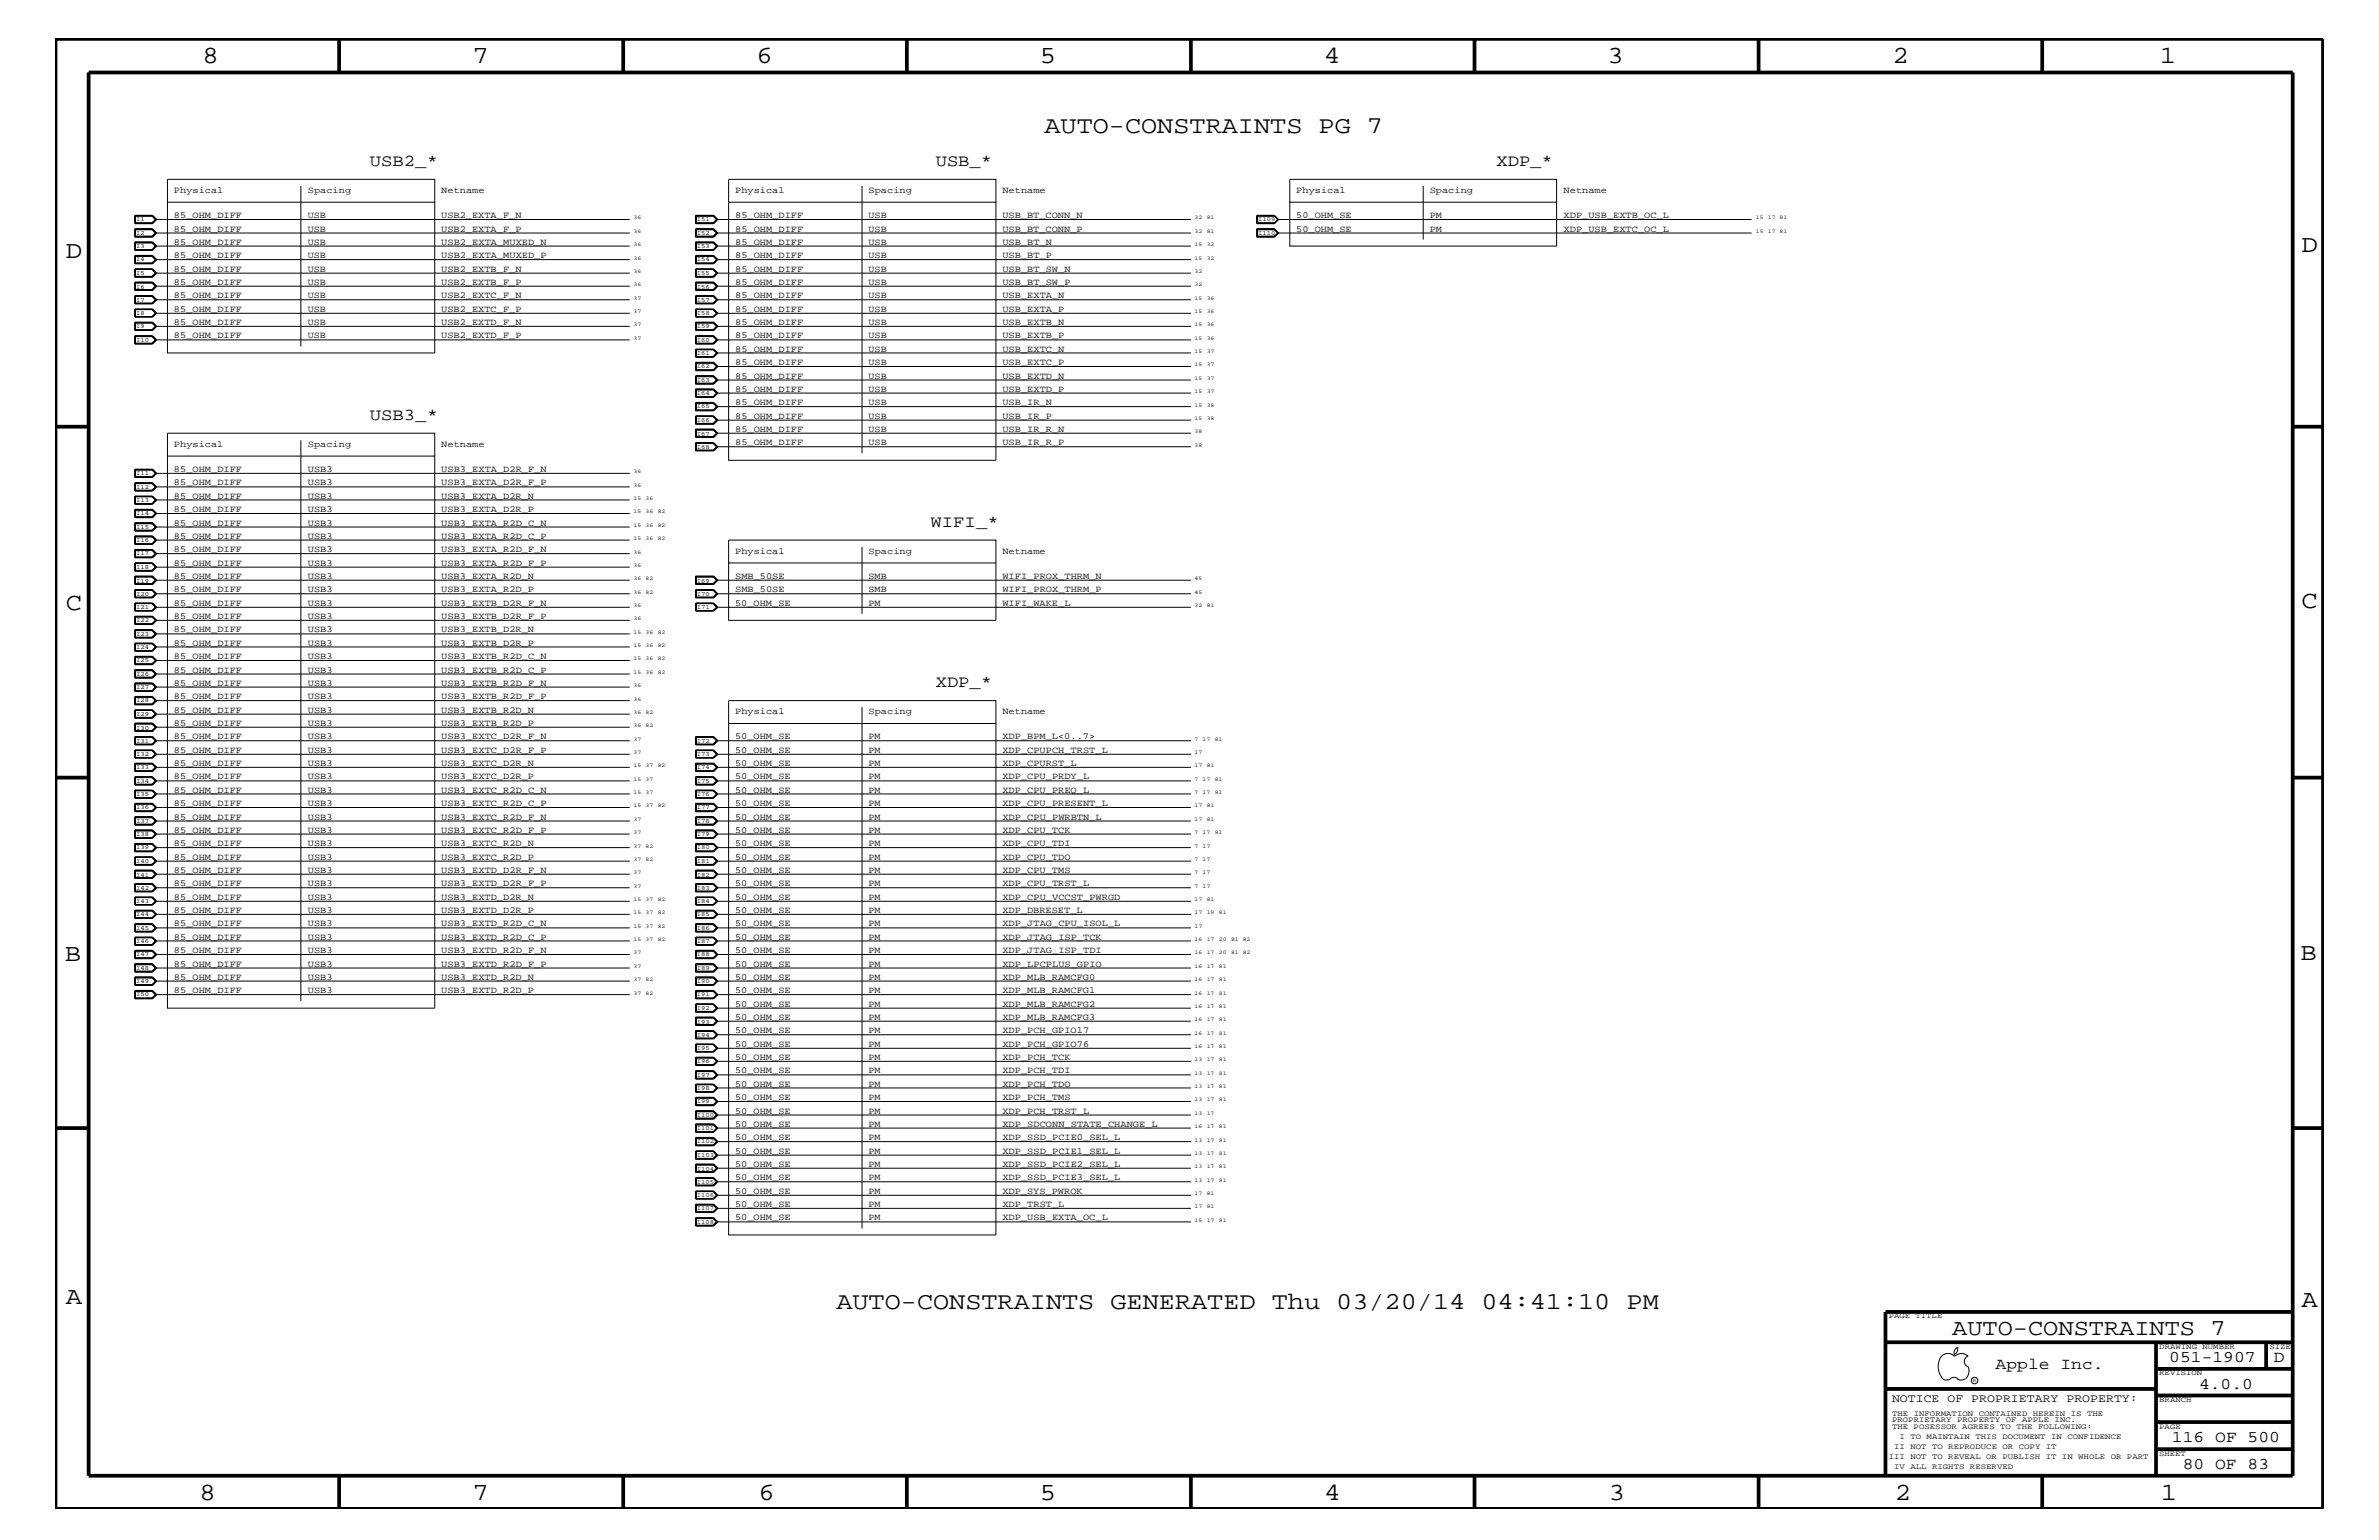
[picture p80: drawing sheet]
<svg xmlns="http://www.w3.org/2000/svg" width="432mm" height="279mm" viewBox="0 0 432 279" stroke-linecap="round" stroke-linejoin="round" font-family="sans-serif">
<defs><g id="words">
<g font-size="4.5">
<text x="36.7" y="11.5">8</text>
<text x="85.8" y="11.5">7</text>
<text x="137.3" y="11.5">6</text>
<text x="188.7" y="11.5">5</text>
<text x="240.3" y="11.5">4</text>
<text x="291.8" y="11.5">3</text>
<text x="343.5" y="11.5">2</text>
<text x="392" y="11.5">1</text>
<text x="11.9" y="46.8">D</text>
<text x="417.7" y="45.7">D</text>
<text x="11.9" y="110.6">C</text>
<text x="417.7" y="110.3">C</text>
<text x="11.8" y="174.3">B</text>
<text x="417.6" y="174.2">B</text>
<text x="11.9" y="236.7">A</text>
<text x="417.7" y="237.1">A</text>
<text x="36.2" y="272.1">8</text>
<text x="85.8" y="272.1">7</text>
<text x="137.7" y="272.1">6</text>
<text x="188.7" y="272.1">5</text>
<text x="240.4" y="272.1">4</text>
<text x="292" y="272.1">3</text>
<text x="343.9" y="272.1">2</text>
<text x="392.2" y="272.1">1</text>
</g>
<g font-size="4.4">
<text x="189.6" y="24.1">AUTO-CONSTRAINTS PG 7</text>
<text x="151.8" y="237.4">AUTO-CONSTRAINTS GENERATED Thu 03/20/14 04:41:10 PM</text>
</g>
<text font-size="4.1" x="354.3" y="242.3">AUTO-CONSTRAINTS 7</text>
<g font-size="3">
<text x="67.1" y="30.2">USB2_*</text>
<text x="169.8" y="30.2">USB_*</text>
<text x="271.6" y="30.2">XDP_*</text>
<text x="67.1" y="76.2">USB3_*</text>
<text x="168.9" y="95.6">WIFI_*</text>
<text x="169.8" y="124.7">XDP_*</text>
<text x="362.2" y="248.4">Apple Inc.</text>
<text x="393.7" y="247.1">051-1907</text>
<text x="399.2" y="252">4.0.0</text>
<text x="412.7" y="247.1">D</text>
<text x="394.2" y="261.6">116 OF 500</text>
<text x="396.2" y="266.6">80 OF 83</text>
</g>
<text font-size="2.1" x="343.4" y="254.4">NOTICE OF PROPRIETARY PROPERTY:</text>
<g font-size="1.7">
<text x="31.6" y="35">Physical</text>
<text x="55.9" y="35">Spacing</text>
<text x="80.1" y="35">Netname</text>
<text x="133.4" y="35">Physical</text>
<text x="157.6" y="35">Spacing</text>
<text x="181.9" y="35">Netname</text>
<text x="235.3" y="35">Physical</text>
<text x="259.5" y="35">Spacing</text>
<text x="283.8" y="35">Netname</text>
<text x="31.6" y="39.6">85_OHM_DIFF</text>
<text x="55.9" y="39.6">USB</text>
<text x="80.1" y="39.6">USB2_EXTA_F_N</text>
<text x="133.4" y="39.6">85_OHM_DIFF</text>
<text x="157.6" y="39.6">USB</text>
<text x="181.9" y="39.6">USB_BT_CONN_N</text>
<text x="235.3" y="39.6">50_OHM_SE</text>
<text x="259.5" y="39.6">PM</text>
<text x="283.8" y="39.6">XDP_USB_EXTB_OC_L</text>
<text x="31.6" y="46.8">85_OHM_DIFF</text>
<text x="31.6" y="44.4">85_OHM_DIFF</text>
<text x="31.6" y="42">85_OHM_DIFF</text>
<text x="55.9" y="46.8">USB</text>
<text x="55.9" y="44.4">USB</text>
<text x="55.9" y="42">USB</text>
<text x="80.1" y="46.8">USB2_EXTA_MUXED_P</text>
<text x="80.1" y="44.4">USB2_EXTA_MUXED_N</text>
<text x="80.1" y="42">USB2_EXTA_F_P</text>
<text x="133.4" y="46.8">85_OHM_DIFF</text>
<text x="133.4" y="44.4">85_OHM_DIFF</text>
<text x="133.4" y="42">85_OHM_DIFF</text>
<text x="157.6" y="46.8">USB</text>
<text x="157.6" y="44.4">USB</text>
<text x="157.6" y="42">USB</text>
<text x="181.9" y="46.8">USB_BT_P</text>
<text x="181.9" y="44.4">USB_BT_N</text>
<text x="181.9" y="42">USB_BT_CONN_P</text>
<text x="235.3" y="42">50_OHM_SE</text>
<text x="259.5" y="42">PM</text>
<text x="283.8" y="42">XDP_USB_EXTC_OC_L</text>
<text x="31.6" y="51.7">85_OHM_DIFF</text>
<text x="31.6" y="49.3">85_OHM_DIFF</text>
<text x="55.9" y="51.7">USB</text>
<text x="55.9" y="49.3">USB</text>
<text x="80.1" y="51.7">USB2_EXTB_F_P</text>
<text x="80.1" y="49.3">USB2_EXTB_F_N</text>
<text x="133.4" y="51.7">85_OHM_DIFF</text>
<text x="133.4" y="49.3">85_OHM_DIFF</text>
<text x="157.6" y="51.7">USB</text>
<text x="157.6" y="49.3">USB</text>
<text x="181.9" y="51.7">USB_BT_SW_P</text>
<text x="181.9" y="49.3">USB_BT_SW_N</text>
<text x="31.6" y="59">85_OHM_DIFF</text>
<text x="31.6" y="56.6">85_OHM_DIFF</text>
<text x="31.6" y="54.1">85_OHM_DIFF</text>
<text x="55.9" y="59">USB</text>
<text x="55.9" y="56.6">USB</text>
<text x="55.9" y="54.1">USB</text>
<text x="80.1" y="59">USB2_EXTD_F_N</text>
<text x="80.1" y="56.6">USB2_EXTC_F_P</text>
<text x="80.1" y="54.1">USB2_EXTC_F_N</text>
<text x="133.4" y="59">85_OHM_DIFF</text>
<text x="133.4" y="56.6">85_OHM_DIFF</text>
<text x="133.4" y="54.1">85_OHM_DIFF</text>
<text x="157.6" y="59">USB</text>
<text x="157.6" y="56.6">USB</text>
<text x="157.6" y="54.1">USB</text>
<text x="181.9" y="59">USB_EXTB_N</text>
<text x="181.9" y="56.6">USB_EXTA_P</text>
<text x="181.9" y="54.1">USB_EXTA_N</text>
<text x="31.6" y="61.4">85_OHM_DIFF</text>
<text x="55.9" y="61.4">USB</text>
<text x="80.1" y="61.4">USB2_EXTD_F_P</text>
<text x="133.4" y="63.9">85_OHM_DIFF</text>
<text x="133.4" y="61.4">85_OHM_DIFF</text>
<text x="157.6" y="63.9">USB</text>
<text x="157.6" y="61.4">USB</text>
<text x="181.9" y="63.9">USB_EXTC_N</text>
<text x="181.9" y="61.4">USB_EXTB_P</text>
<text x="133.4" y="71.1">85_OHM_DIFF</text>
<text x="133.4" y="68.7">85_OHM_DIFF</text>
<text x="133.4" y="66.2">85_OHM_DIFF</text>
<text x="157.6" y="71.1">USB</text>
<text x="157.6" y="68.7">USB</text>
<text x="157.6" y="66.2">USB</text>
<text x="181.9" y="71.1">USB_EXTD_P</text>
<text x="181.9" y="68.7">USB_EXTD_N</text>
<text x="181.9" y="66.2">USB_EXTC_P</text>
<text x="133.4" y="76">85_OHM_DIFF</text>
<text x="133.4" y="73.5">85_OHM_DIFF</text>
<text x="157.6" y="76">USB</text>
<text x="157.6" y="73.5">USB</text>
<text x="181.9" y="76">USB_IR_P</text>
<text x="181.9" y="73.5">USB_IR_N</text>
<text x="31.6" y="81.1">Physical</text>
<text x="55.9" y="81.1">Spacing</text>
<text x="80.1" y="81.1">Netname</text>
<text x="133.4" y="80.8">85_OHM_DIFF</text>
<text x="133.4" y="78.3">85_OHM_DIFF</text>
<text x="157.6" y="80.8">USB</text>
<text x="157.6" y="78.3">USB</text>
<text x="181.9" y="80.8">USB_IR_R_P</text>
<text x="181.9" y="78.3">USB_IR_R_N</text>
<text x="31.6" y="88.1">85_OHM_DIFF</text>
<text x="31.6" y="85.6">85_OHM_DIFF</text>
<text x="55.9" y="88.1">USB3</text>
<text x="55.9" y="85.6">USB3</text>
<text x="80.1" y="88.1">USB3_EXTA_D2R_F_P</text>
<text x="80.1" y="85.6">USB3_EXTA_D2R_F_N</text>
<text x="31.6" y="95.4">85_OHM_DIFF</text>
<text x="31.6" y="92.9">85_OHM_DIFF</text>
<text x="31.6" y="90.5">85_OHM_DIFF</text>
<text x="55.9" y="95.4">USB3</text>
<text x="55.9" y="92.9">USB3</text>
<text x="55.9" y="90.5">USB3</text>
<text x="80.1" y="95.4">USB3_EXTA_R2D_C_N</text>
<text x="80.1" y="92.9">USB3_EXTA_D2R_P</text>
<text x="80.1" y="90.5">USB3_EXTA_D2R_N</text>
<text x="31.6" y="100.2">85_OHM_DIFF</text>
<text x="31.6" y="97.7">85_OHM_DIFF</text>
<text x="55.9" y="100.2">USB3</text>
<text x="55.9" y="97.7">USB3</text>
<text x="80.1" y="100.2">USB3_EXTA_R2D_F_N</text>
<text x="80.1" y="97.7">USB3_EXTA_R2D_C_P</text>
<text x="133.4" y="100.4">Physical</text>
<text x="157.6" y="100.4">Spacing</text>
<text x="181.9" y="100.4">Netname</text>
<text x="31.6" y="107.5">85_OHM_DIFF</text>
<text x="31.6" y="105">85_OHM_DIFF</text>
<text x="31.6" y="102.6">85_OHM_DIFF</text>
<text x="55.9" y="107.5">USB3</text>
<text x="55.9" y="105">USB3</text>
<text x="55.9" y="102.6">USB3</text>
<text x="80.1" y="107.5">USB3_EXTA_R2D_P</text>
<text x="80.1" y="105">USB3_EXTA_R2D_N</text>
<text x="80.1" y="102.6">USB3_EXTA_R2D_F_P</text>
<text x="133.4" y="107.5">SMB_50SE</text>
<text x="133.4" y="105">SMB_50SE</text>
<text x="157.6" y="107.5">SMB</text>
<text x="157.6" y="105">SMB</text>
<text x="181.9" y="107.5">WIFI_PROX_THRM_P</text>
<text x="181.9" y="105">WIFI_PROX_THRM_N</text>
<text x="31.6" y="112.3">85_OHM_DIFF</text>
<text x="31.6" y="109.9">85_OHM_DIFF</text>
<text x="55.9" y="112.3">USB3</text>
<text x="55.9" y="109.9">USB3</text>
<text x="80.1" y="112.3">USB3_EXTB_D2R_F_P</text>
<text x="80.1" y="109.9">USB3_EXTB_D2R_F_N</text>
<text x="133.4" y="109.9">50_OHM_SE</text>
<text x="157.6" y="109.9">PM</text>
<text x="181.9" y="109.9">WIFI_WAKE_L</text>
<text x="31.6" y="119.6">85_OHM_DIFF</text>
<text x="31.6" y="117.2">85_OHM_DIFF</text>
<text x="31.6" y="114.8">85_OHM_DIFF</text>
<text x="55.9" y="119.6">USB3</text>
<text x="55.9" y="117.2">USB3</text>
<text x="55.9" y="114.8">USB3</text>
<text x="80.1" y="119.6">USB3_EXTB_R2D_C_N</text>
<text x="80.1" y="117.2">USB3_EXTB_D2R_P</text>
<text x="80.1" y="114.8">USB3_EXTB_D2R_N</text>
<text x="31.6" y="124.4">85_OHM_DIFF</text>
<text x="31.6" y="122">85_OHM_DIFF</text>
<text x="55.9" y="124.4">USB3</text>
<text x="55.9" y="122">USB3</text>
<text x="80.1" y="124.4">USB3_EXTB_R2D_F_N</text>
<text x="80.1" y="122">USB3_EXTB_R2D_C_P</text>
<text x="31.6" y="131.7">85_OHM_DIFF</text>
<text x="31.6" y="129.3">85_OHM_DIFF</text>
<text x="31.6" y="126.9">85_OHM_DIFF</text>
<text x="55.9" y="131.7">USB3</text>
<text x="55.9" y="129.3">USB3</text>
<text x="55.9" y="126.9">USB3</text>
<text x="80.1" y="131.7">USB3_EXTB_R2D_P</text>
<text x="80.1" y="129.3">USB3_EXTB_R2D_N</text>
<text x="80.1" y="126.9">USB3_EXTB_R2D_F_P</text>
<text x="133.4" y="129.6">Physical</text>
<text x="157.6" y="129.6">Spacing</text>
<text x="181.9" y="129.6">Netname</text>
<text x="31.6" y="136.6">85_OHM_DIFF</text>
<text x="31.6" y="134.1">85_OHM_DIFF</text>
<text x="55.9" y="136.6">USB3</text>
<text x="55.9" y="134.1">USB3</text>
<text x="80.1" y="136.6">USB3_EXTC_D2R_F_P</text>
<text x="80.1" y="134.1">USB3_EXTC_D2R_F_N</text>
<text x="133.4" y="136.6">50_OHM_SE</text>
<text x="133.4" y="134.1">50_OHM_SE</text>
<text x="157.6" y="136.6">PM</text>
<text x="157.6" y="134.1">PM</text>
<text x="181.9" y="136.6">XDP_CPUPCH_TRST_L</text>
<text x="181.9" y="134.1">XDP_BPM_L&lt;0..7&gt;</text>
<text x="31.6" y="143.9">85_OHM_DIFF</text>
<text x="31.6" y="141.4">85_OHM_DIFF</text>
<text x="31.6" y="139">85_OHM_DIFF</text>
<text x="55.9" y="143.9">USB3</text>
<text x="55.9" y="141.4">USB3</text>
<text x="55.9" y="139">USB3</text>
<text x="80.1" y="143.9">USB3_EXTC_R2D_C_N</text>
<text x="80.1" y="141.4">USB3_EXTC_D2R_P</text>
<text x="80.1" y="139">USB3_EXTC_D2R_N</text>
<text x="133.4" y="143.9">50_OHM_SE</text>
<text x="133.4" y="141.4">50_OHM_SE</text>
<text x="133.4" y="139">50_OHM_SE</text>
<text x="157.6" y="143.9">PM</text>
<text x="157.6" y="141.4">PM</text>
<text x="157.6" y="139">PM</text>
<text x="181.9" y="143.9">XDP_CPU_PREQ_L</text>
<text x="181.9" y="141.4">XDP_CPU_PRDY_L</text>
<text x="181.9" y="139">XDP_CPURST_L</text>
<text x="31.6" y="148.7">85_OHM_DIFF</text>
<text x="31.6" y="146.2">85_OHM_DIFF</text>
<text x="55.9" y="148.7">USB3</text>
<text x="55.9" y="146.2">USB3</text>
<text x="80.1" y="148.7">USB3_EXTC_R2D_F_N</text>
<text x="80.1" y="146.2">USB3_EXTC_R2D_C_P</text>
<text x="133.4" y="148.7">50_OHM_SE</text>
<text x="133.4" y="146.2">50_OHM_SE</text>
<text x="157.6" y="148.7">PM</text>
<text x="157.6" y="146.2">PM</text>
<text x="181.9" y="148.7">XDP_CPU_PWRBTN_L</text>
<text x="181.9" y="146.2">XDP_CPU_PRESENT_L</text>
<text x="31.6" y="156">85_OHM_DIFF</text>
<text x="31.6" y="153.5">85_OHM_DIFF</text>
<text x="31.6" y="151.1">85_OHM_DIFF</text>
<text x="55.9" y="156">USB3</text>
<text x="55.9" y="153.5">USB3</text>
<text x="55.9" y="151.1">USB3</text>
<text x="80.1" y="156">USB3_EXTC_R2D_P</text>
<text x="80.1" y="153.5">USB3_EXTC_R2D_N</text>
<text x="80.1" y="151.1">USB3_EXTC_R2D_F_P</text>
<text x="133.4" y="156">50_OHM_SE</text>
<text x="133.4" y="153.5">50_OHM_SE</text>
<text x="133.4" y="151.1">50_OHM_SE</text>
<text x="157.6" y="156">PM</text>
<text x="157.6" y="153.5">PM</text>
<text x="157.6" y="151.1">PM</text>
<text x="181.9" y="156">XDP_CPU_TDO</text>
<text x="181.9" y="153.5">XDP_CPU_TDI</text>
<text x="181.9" y="151.1">XDP_CPU_TCK</text>
<text x="31.6" y="160.8">85_OHM_DIFF</text>
<text x="31.6" y="158.4">85_OHM_DIFF</text>
<text x="55.9" y="160.8">USB3</text>
<text x="55.9" y="158.4">USB3</text>
<text x="80.1" y="160.8">USB3_EXTD_D2R_F_P</text>
<text x="80.1" y="158.4">USB3_EXTD_D2R_F_N</text>
<text x="133.4" y="160.8">50_OHM_SE</text>
<text x="133.4" y="158.4">50_OHM_SE</text>
<text x="157.6" y="160.8">PM</text>
<text x="157.6" y="158.4">PM</text>
<text x="181.9" y="160.8">XDP_CPU_TRST_L</text>
<text x="181.9" y="158.4">XDP_CPU_TMS</text>
<text x="31.6" y="165.6">85_OHM_DIFF</text>
<text x="31.6" y="163.3">85_OHM_DIFF</text>
<text x="55.9" y="165.6">USB3</text>
<text x="55.9" y="163.3">USB3</text>
<text x="80.1" y="165.6">USB3_EXTD_D2R_P</text>
<text x="80.1" y="163.3">USB3_EXTD_D2R_N</text>
<text x="133.4" y="165.6">50_OHM_SE</text>
<text x="133.4" y="163.3">50_OHM_SE</text>
<text x="157.6" y="165.6">PM</text>
<text x="157.6" y="163.3">PM</text>
<text x="181.9" y="165.6">XDP_DBRESET_L</text>
<text x="181.9" y="163.3">XDP_CPU_VCCST_PWRGD</text>
<text x="31.6" y="172.9">85_OHM_DIFF</text>
<text x="31.6" y="170.5">85_OHM_DIFF</text>
<text x="31.6" y="168.1">85_OHM_DIFF</text>
<text x="55.9" y="172.9">USB3</text>
<text x="55.9" y="170.5">USB3</text>
<text x="55.9" y="168.1">USB3</text>
<text x="80.1" y="172.9">USB3_EXTD_R2D_F_N</text>
<text x="80.1" y="170.5">USB3_EXTD_R2D_C_P</text>
<text x="80.1" y="168.1">USB3_EXTD_R2D_C_N</text>
<text x="133.4" y="172.9">50_OHM_SE</text>
<text x="133.4" y="170.5">50_OHM_SE</text>
<text x="133.4" y="168.1">50_OHM_SE</text>
<text x="157.6" y="172.9">PM</text>
<text x="157.6" y="170.5">PM</text>
<text x="157.6" y="168.1">PM</text>
<text x="181.9" y="172.9">XDP_JTAG_ISP_TDI</text>
<text x="181.9" y="170.5">XDP_JTAG_ISP_TCK</text>
<text x="181.9" y="168.1">XDP_JTAG_CPU_ISOL_L</text>
<text x="31.6" y="177.7">85_OHM_DIFF</text>
<text x="31.6" y="175.4">85_OHM_DIFF</text>
<text x="55.9" y="177.7">USB3</text>
<text x="55.9" y="175.4">USB3</text>
<text x="80.1" y="177.7">USB3_EXTD_R2D_N</text>
<text x="80.1" y="175.4">USB3_EXTD_R2D_F_P</text>
<text x="133.4" y="177.7">50_OHM_SE</text>
<text x="133.4" y="175.4">50_OHM_SE</text>
<text x="157.6" y="177.7">PM</text>
<text x="157.6" y="175.4">PM</text>
<text x="181.9" y="177.7">XDP_MLB_RAMCFG0</text>
<text x="181.9" y="175.4">XDP_LPCPLUS_GPIO</text>
<text x="31.6" y="180.2">85_OHM_DIFF</text>
<text x="55.9" y="180.2">USB3</text>
<text x="80.1" y="180.2">USB3_EXTD_R2D_P</text>
<text x="133.4" y="185">50_OHM_SE</text>
<text x="133.4" y="182.7">50_OHM_SE</text>
<text x="133.4" y="180.2">50_OHM_SE</text>
<text x="157.6" y="185">PM</text>
<text x="157.6" y="182.7">PM</text>
<text x="157.6" y="180.2">PM</text>
<text x="181.9" y="185">XDP_MLB_RAMCFG3</text>
<text x="181.9" y="182.7">XDP_MLB_RAMCFG2</text>
<text x="181.9" y="180.2">XDP_MLB_RAMCFG1</text>
<text x="133.4" y="189.9">50_OHM_SE</text>
<text x="133.4" y="187.5">50_OHM_SE</text>
<text x="157.6" y="189.9">PM</text>
<text x="157.6" y="187.5">PM</text>
<text x="181.9" y="189.9">XDP_PCH_GPIO76</text>
<text x="181.9" y="187.5">XDP_PCH_GPIO17</text>
<text x="133.4" y="197.2">50_OHM_SE</text>
<text x="133.4" y="194.8">50_OHM_SE</text>
<text x="133.4" y="192.3">50_OHM_SE</text>
<text x="157.6" y="197.2">PM</text>
<text x="157.6" y="194.8">PM</text>
<text x="157.6" y="192.3">PM</text>
<text x="181.9" y="197.2">XDP_PCH_TDO</text>
<text x="181.9" y="194.8">XDP_PCH_TDI</text>
<text x="181.9" y="192.3">XDP_PCH_TCK</text>
<text x="133.4" y="202">50_OHM_SE</text>
<text x="133.4" y="199.6">50_OHM_SE</text>
<text x="157.6" y="202">PM</text>
<text x="157.6" y="199.6">PM</text>
<text x="181.9" y="202">XDP_PCH_TRST_L</text>
<text x="181.9" y="199.6">XDP_PCH_TMS</text>
<text x="133.4" y="209.3">50_OHM_SE</text>
<text x="133.4" y="206.9">50_OHM_SE</text>
<text x="133.4" y="204.4">50_OHM_SE</text>
<text x="157.6" y="209.3">PM</text>
<text x="157.6" y="206.9">PM</text>
<text x="157.6" y="204.4">PM</text>
<text x="181.9" y="209.3">XDP_SSD_PCIE1_SEL_L</text>
<text x="181.9" y="206.9">XDP_SSD_PCIE0_SEL_L</text>
<text x="181.9" y="204.4">XDP_SDCONN_STATE_CHANGE_L</text>
<text x="133.4" y="214.2">50_OHM_SE</text>
<text x="133.4" y="211.7">50_OHM_SE</text>
<text x="157.6" y="214.2">PM</text>
<text x="157.6" y="211.7">PM</text>
<text x="181.9" y="214.2">XDP_SSD_PCIE3_SEL_L</text>
<text x="181.9" y="211.7">XDP_SSD_PCIE2_SEL_L</text>
<text x="133.4" y="221.4">50_OHM_SE</text>
<text x="133.4" y="219">50_OHM_SE</text>
<text x="133.4" y="216.6">50_OHM_SE</text>
<text x="157.6" y="221.4">PM</text>
<text x="157.6" y="219">PM</text>
<text x="157.6" y="216.6">PM</text>
<text x="181.9" y="221.4">XDP_USB_EXTA_OC_L</text>
<text x="181.9" y="219">XDP_TRST_L</text>
<text x="181.9" y="216.6">XDP_SYS_PWROK</text>
</g>
<g font-size="1.4">
<text x="342.8" y="239.2">PAGE TITLE</text>
<text x="391.9" y="244.7">DRAWING NUMBER</text>
<text x="411.9" y="244.7">SIZE</text>
<text x="391.9" y="249.5">REVISION</text>
<text x="343.4" y="256.8">THE INFORMATION CONTAINED HEREIN IS THE</text>
<text x="391.9" y="254.4">BRANCH</text>
<text x="343.4" y="258">PROPRIETARY PROPERTY OF APPLE INC.</text>
<text x="343.4" y="259.3">THE POSESSOR AGREES TO THE FOLLOWING:</text>
<text x="343.8" y="262.9">II NOT TO REPRODUCE OR COPY IT</text>
<text x="344.8" y="261.1">I TO MAINTAIN THIS DOCUMENT IN CONFIDENCE</text>
<text x="391.9" y="259.3">PAGE</text>
<text x="342.8" y="264.7">III NOT TO REVEAL OR PUBLISH IT IN WHOLE OR PART</text>
<text x="343.8" y="266.6">IV ALL RIGHTS RESERVED</text>
<text x="391.9" y="264.1">SHEET</text>
</g>
<g font-size="1.2">
<text x="24.7" y="40.2">I1</text>
<text x="126.5" y="40.2">I51</text>
<text x="228.3" y="40.2">I109</text>
<text x="24.7" y="42.6">I2</text>
<text x="24.7" y="45.1">I3</text>
<text x="24.7" y="47.4">I4</text>
<text x="126.5" y="42.6">I52</text>
<text x="126.5" y="45.1">I53</text>
<text x="126.5" y="47.4">I54</text>
<text x="228.3" y="42.6">I110</text>
<text x="24.7" y="49.9">I5</text>
<text x="24.7" y="52.4">I6</text>
<text x="126.5" y="49.9">I55</text>
<text x="126.5" y="52.4">I56</text>
<text x="24.7" y="54.7">I7</text>
<text x="24.7" y="57.2">I8</text>
<text x="24.7" y="59.5">I9</text>
<text x="126.5" y="54.7">I57</text>
<text x="126.5" y="57.2">I58</text>
<text x="126.5" y="59.5">I59</text>
<text x="24.7" y="62">I10</text>
<text x="126.5" y="62">I60</text>
<text x="126.5" y="64.5">I61</text>
<text x="126.5" y="66.8">I62</text>
<text x="126.5" y="69.3">I63</text>
<text x="126.5" y="71.7">I64</text>
<text x="126.5" y="74.1">I65</text>
<text x="126.5" y="76.6">I66</text>
<text x="126.5" y="79">I67</text>
<text x="126.5" y="81.4">I68</text>
<text x="24.7" y="86.2">I11</text>
<text x="24.7" y="88.7">I12</text>
<text x="24.7" y="91.1">I13</text>
<text x="24.7" y="93.5">I14</text>
<text x="24.7" y="96">I15</text>
<text x="24.7" y="98.4">I16</text>
<text x="24.7" y="100.8">I17</text>
<text x="24.7" y="103.2">I18</text>
<text x="24.7" y="105.7">I19</text>
<text x="126.5" y="105.7">I69</text>
<text x="24.7" y="108.1">I20</text>
<text x="24.7" y="110.5">I21</text>
<text x="24.7" y="112.9">I22</text>
<text x="126.5" y="108.1">I70</text>
<text x="126.5" y="110.5">I71</text>
<text x="24.7" y="115.3">I23</text>
<text x="24.7" y="117.8">I24</text>
<text x="24.7" y="120.2">I25</text>
<text x="24.7" y="122.6">I26</text>
<text x="24.7" y="125.1">I27</text>
<text x="24.7" y="127.5">I28</text>
<text x="24.7" y="129.9">I29</text>
<text x="24.7" y="132.4">I30</text>
<text x="24.7" y="134.7">I31</text>
<text x="24.7" y="137.2">I32</text>
<text x="126.5" y="134.7">I72</text>
<text x="126.5" y="137.2">I73</text>
<text x="24.7" y="139.6">I33</text>
<text x="24.7" y="142">I34</text>
<text x="126.5" y="139.6">I74</text>
<text x="126.5" y="142">I75</text>
<text x="24.7" y="144.5">I35</text>
<text x="24.7" y="146.8">I36</text>
<text x="24.7" y="149.3">I37</text>
<text x="126.5" y="144.5">I76</text>
<text x="126.5" y="146.8">I77</text>
<text x="126.5" y="149.3">I78</text>
<text x="24.7" y="151.8">I38</text>
<text x="24.7" y="154.1">I39</text>
<text x="126.5" y="151.8">I79</text>
<text x="126.5" y="154.1">I80</text>
<text x="24.7" y="156.6">I40</text>
<text x="24.7" y="159">I41</text>
<text x="24.7" y="161.4">I42</text>
<text x="126.5" y="156.6">I81</text>
<text x="126.5" y="159">I82</text>
<text x="126.5" y="161.4">I83</text>
<text x="24.7" y="163.9">I43</text>
<text x="24.7" y="166.2">I44</text>
<text x="126.5" y="163.9">I84</text>
<text x="126.5" y="166.2">I85</text>
<text x="24.7" y="168.7">I45</text>
<text x="24.7" y="171.1">I46</text>
<text x="24.7" y="173.5">I47</text>
<text x="126.5" y="168.7">I86</text>
<text x="126.5" y="171.1">I87</text>
<text x="126.5" y="173.5">I88</text>
<text x="24.7" y="176">I48</text>
<text x="24.7" y="178.4">I49</text>
<text x="126.5" y="176">I89</text>
<text x="126.5" y="178.4">I90</text>
<text x="24.7" y="180.8">I50</text>
<text x="126.5" y="180.8">I91</text>
<text x="126.5" y="183.2">I92</text>
<text x="126.5" y="185.7">I93</text>
<text x="126.5" y="188.1">I94</text>
<text x="126.5" y="190.5">I95</text>
<text x="126.5" y="192.9">I96</text>
<text x="126.5" y="195.4">I97</text>
<text x="126.5" y="197.8">I98</text>
<text x="126.5" y="202.6">I100</text>
<text x="126.5" y="200.2">I99</text>
<text x="126.5" y="205.1">I101</text>
<text x="126.5" y="207.5">I102</text>
<text x="126.5" y="209.9">I103</text>
<text x="126.5" y="212.4">I104</text>
<text x="126.5" y="214.7">I105</text>
<text x="126.5" y="217.2">I106</text>
<text x="126.5" y="219.6">I107</text>
<text x="126.5" y="222">I108</text>
</g>
<g font-size="1">
<text x="115" y="39.8">36</text>
<text x="216.8" y="39.8">32</text>
<text x="219" y="39.8">81</text>
<text x="318.7" y="39.8">15</text>
<text x="320.9" y="39.8">17 81</text>
<text x="115" y="47.1">36</text>
<text x="115" y="44.6">36</text>
<text x="115" y="42.3">36</text>
<text x="216.8" y="47.1">15</text>
<text x="216.8" y="44.6">15</text>
<text x="216.8" y="42.3">32</text>
<text x="219" y="47.1">32</text>
<text x="219" y="44.6">32</text>
<text x="219" y="42.3">81</text>
<text x="318.7" y="42.3">15</text>
<text x="320.9" y="42.3">17 81</text>
<text x="115" y="51.9">36</text>
<text x="115" y="49.6">36</text>
<text x="216.8" y="51.9">32</text>
<text x="216.8" y="49.6">32</text>
<text x="115" y="59.2">37</text>
<text x="115" y="56.8">37</text>
<text x="115" y="54.4">37</text>
<text x="216.8" y="59.2">15</text>
<text x="216.8" y="56.8">15</text>
<text x="216.8" y="54.4">15</text>
<text x="219" y="59.2">36</text>
<text x="219" y="56.8">36</text>
<text x="219" y="54.4">36</text>
<text x="115" y="61.7">37</text>
<text x="216.8" y="64">15</text>
<text x="216.8" y="61.7">15</text>
<text x="219" y="64">37</text>
<text x="219" y="61.7">36</text>
<text x="216.8" y="71.3">15</text>
<text x="216.8" y="68.9">15</text>
<text x="216.8" y="66.5">15</text>
<text x="219" y="71.3">37</text>
<text x="219" y="68.9">37</text>
<text x="219" y="66.5">37</text>
<text x="216.8" y="76.2">15</text>
<text x="216.8" y="73.8">15</text>
<text x="219" y="76.2">38</text>
<text x="219" y="73.8">38</text>
<text x="216.8" y="81.1">38</text>
<text x="216.8" y="78.6">38</text>
<text x="115" y="88.3">36</text>
<text x="115" y="85.9">36</text>
<text x="115" y="95.6">15</text>
<text x="115" y="93.2">15</text>
<text x="115" y="90.7">15</text>
<text x="117.2" y="95.6">36</text>
<text x="117.2" y="93.2">36</text>
<text x="117.2" y="90.7">36</text>
<text x="119.4" y="95.6">82</text>
<text x="119.4" y="93.2">82</text>
<text x="115" y="100.4">36</text>
<text x="115" y="98">15</text>
<text x="117.2" y="98">36</text>
<text x="119.4" y="98">82</text>
<text x="115" y="107.7">36</text>
<text x="115" y="105.3">36</text>
<text x="115" y="102.9">36</text>
<text x="117.2" y="107.7">82</text>
<text x="117.2" y="105.3">82</text>
<text x="216.8" y="107.7">45</text>
<text x="216.8" y="105.3">45</text>
<text x="115" y="112.6">36</text>
<text x="115" y="110.2">36</text>
<text x="216.8" y="110.2">32</text>
<text x="219" y="110.2">81</text>
<text x="115" y="119.8">15</text>
<text x="115" y="117.4">15</text>
<text x="115" y="115">15</text>
<text x="117.2" y="119.8">36</text>
<text x="117.2" y="117.4">36</text>
<text x="117.2" y="115">36</text>
<text x="119.4" y="119.8">82</text>
<text x="119.4" y="117.4">82</text>
<text x="119.4" y="115">82</text>
<text x="115" y="124.7">36</text>
<text x="115" y="122.3">15</text>
<text x="117.2" y="122.3">36</text>
<text x="119.4" y="122.3">82</text>
<text x="115" y="131.9">36</text>
<text x="115" y="129.6">36</text>
<text x="115" y="127.1">36</text>
<text x="117.2" y="131.9">82</text>
<text x="117.2" y="129.6">82</text>
<text x="115" y="136.8">37</text>
<text x="115" y="134.4">37</text>
<text x="216.8" y="136.8">17</text>
<text x="216.8" y="134.4">7</text>
<text x="218.3" y="134.4">17</text>
<text x="220.5" y="134.4">81</text>
<text x="115" y="141.7">15</text>
<text x="115" y="139.2">15</text>
<text x="117.2" y="141.7">37</text>
<text x="117.2" y="139.2">37</text>
<text x="119.4" y="139.2">82</text>
<text x="216.8" y="141.7">7</text>
<text x="216.8" y="139.2">17</text>
<text x="218.3" y="141.7">17</text>
<text x="219" y="139.2">81</text>
<text x="220.5" y="141.7">81</text>
<text x="115" y="149">37</text>
<text x="115" y="146.5">15</text>
<text x="115" y="144">15</text>
<text x="117.2" y="146.5">37</text>
<text x="117.2" y="144">37</text>
<text x="119.4" y="146.5">82</text>
<text x="216.8" y="149">17</text>
<text x="216.8" y="146.5">17</text>
<text x="216.8" y="144">7</text>
<text x="218.3" y="144">17</text>
<text x="219" y="149">81</text>
<text x="219" y="146.5">81</text>
<text x="220.5" y="144">81</text>
<text x="115" y="153.8">37</text>
<text x="115" y="151.3">37</text>
<text x="117.2" y="153.8">82</text>
<text x="216.8" y="153.8">7</text>
<text x="216.8" y="151.3">7</text>
<text x="218.3" y="153.8">17</text>
<text x="218.3" y="151.3">17</text>
<text x="220.5" y="151.3">81</text>
<text x="115" y="161.1">37</text>
<text x="115" y="158.6">37</text>
<text x="115" y="156.2">37</text>
<text x="117.2" y="156.2">82</text>
<text x="216.8" y="161.1">7</text>
<text x="216.8" y="158.6">7</text>
<text x="216.8" y="156.2">7</text>
<text x="218.3" y="161.1">17</text>
<text x="218.3" y="158.6">17</text>
<text x="218.3" y="156.2">17</text>
<text x="115" y="165.9">15</text>
<text x="115" y="163.5">15</text>
<text x="117.2" y="165.9">37</text>
<text x="117.2" y="163.5">37</text>
<text x="119.4" y="165.9">82</text>
<text x="119.4" y="163.5">82</text>
<text x="216.8" y="165.9">17</text>
<text x="216.8" y="163.5">17</text>
<text x="219" y="165.9">19</text>
<text x="219" y="163.5">81</text>
<text x="221.2" y="165.9">81</text>
<text x="115" y="173.2">37</text>
<text x="115" y="170.7">15</text>
<text x="115" y="168.3">15</text>
<text x="117.2" y="170.7">37</text>
<text x="117.2" y="168.3">37</text>
<text x="119.4" y="170.7">82</text>
<text x="119.4" y="168.3">82</text>
<text x="216.8" y="173.2">16</text>
<text x="216.8" y="170.7">16</text>
<text x="216.8" y="168.3">17</text>
<text x="219" y="173.2">17</text>
<text x="219" y="170.7">17</text>
<text x="221.2" y="173.2">20</text>
<text x="221.2" y="170.7">20</text>
<text x="223.4" y="173.2">81 82</text>
<text x="223.4" y="170.7">81 82</text>
<text x="115" y="178">37</text>
<text x="115" y="175.6">37</text>
<text x="117.2" y="178">82</text>
<text x="216.8" y="178">16</text>
<text x="216.8" y="175.6">16</text>
<text x="219" y="178">17</text>
<text x="219" y="175.6">17</text>
<text x="221.2" y="178">81</text>
<text x="221.2" y="175.6">81</text>
<text x="115" y="180.5">37</text>
<text x="117.2" y="180.5">82</text>
<text x="216.8" y="185.3">16</text>
<text x="216.8" y="182.9">16</text>
<text x="216.8" y="180.5">16</text>
<text x="219" y="185.3">17</text>
<text x="219" y="182.9">17</text>
<text x="219" y="180.5">17</text>
<text x="221.2" y="185.3">81</text>
<text x="221.2" y="182.9">81</text>
<text x="221.2" y="180.5">81</text>
<text x="216.8" y="190.2">16</text>
<text x="216.8" y="187.7">16</text>
<text x="219" y="190.2">17</text>
<text x="219" y="187.7">17</text>
<text x="221.2" y="190.2">81</text>
<text x="221.2" y="187.7">81</text>
<text x="216.8" y="197.4">13</text>
<text x="216.8" y="195">13</text>
<text x="216.8" y="192.6">13</text>
<text x="219" y="197.4">17</text>
<text x="219" y="195">17</text>
<text x="219" y="192.6">17</text>
<text x="221.2" y="197.4">81</text>
<text x="221.2" y="195">81</text>
<text x="221.2" y="192.6">81</text>
<text x="216.8" y="202.3">13</text>
<text x="216.8" y="199.8">13</text>
<text x="219" y="202.3">17</text>
<text x="219" y="199.8">17</text>
<text x="221.2" y="199.8">81</text>
<text x="216.8" y="209.6">13</text>
<text x="216.8" y="207.1">13</text>
<text x="216.8" y="204.7">16</text>
<text x="219" y="209.6">17</text>
<text x="219" y="207.1">17</text>
<text x="219" y="204.7">17</text>
<text x="221.2" y="209.6">81</text>
<text x="221.2" y="207.1">81</text>
<text x="221.2" y="204.7">81</text>
<text x="216.8" y="214.4">13</text>
<text x="216.8" y="211.9">13</text>
<text x="219" y="214.4">17</text>
<text x="219" y="211.9">17</text>
<text x="221.2" y="214.4">81</text>
<text x="221.2" y="211.9">81</text>
<text x="216.8" y="221.7">15</text>
<text x="216.8" y="219.2">17</text>
<text x="216.8" y="216.9">17</text>
<text x="219" y="221.7">17</text>
<text x="219" y="219.2">81</text>
<text x="219" y="216.9">81</text>
<text x="221.2" y="221.7">81</text>
<text x="358.1" y="250.7">R</text>
</g>
</g></defs>
<g fill="none" stroke="#000" stroke-width=".18">
<path d="M24.5 39.1h3.2l.7 .7-.7 .8h-3.2zM24.5 39.1h3.2l.7 .7-.7 .7h-3.2M24.6 39.1v1.4M24.6 39.2h3l.6 .6M27.6 39.1l.7 .7-.7 .7M28.2 39.8l-.6 .6h-3M28.2 39.8h86.1M30.4 36.7v27.3h48.5v-27.3h-48.5v-4.2h48.5v4.2M54.6 33.7v29.2M126.2 39.1h3.3l.8 .7-.8 .8h-3.3zM126.4 39.2h3.1l.5 .6-.5 .6h-3.1zM129.5 39.1h-3.2v1.4h3.2"/>
<path d="M129.5 39.1l.6 .7-.6 .7M129.5 39.1l.7 .7-.7 .7M130 39.8h86.2M132.2 36.7v46.8h48.6v-46.8h-48.6v-4.2h48.6v4.2M156.5 33.7v48.5M228.1 39.1h3.2l.8 .7-.8 .8h-3.2zM228.2 39.1h3.1l.7 .7-.7 .7h-3.1zM228.3 39.2h3l.6 .6-.6 .6h-3zM231.9 39.8h86M234.1 36.7v7.9h48.4v-7.9h-48.4v-4.2h48.4v4.2M258.3 33.7v9.8M24.5 41.5h3.2l.7 .8-.7 .7h-3.2z"/>
<path d="M24.5 43.9h3.2l.7 .7-.7 .8h-3.2zM24.5 46.3h3.2l.7 .8-.7 .8h-3.2zM24.5 48.8h3.2l.7 .8-.7 .7h-3.2zM24.5 51.2h3.2l.7 .7-.7 .8h-3.2zM24.5 53.6h3.2l.7 .8-.7 .7h-3.2zM24.5 58.4h3.2l.7 .8-.7 .8h-3.2zM24.5 44h3.2l.7 .6-.7 .8M24.5 46.4h3.2l.7 .7-.7 .7h-3.2M24.5 51.3h3.2l.7 .6-.7 .8M24.5 53.7h3.2l.7 .7-.7 .7h-3.2M24.5 58.5h3.2l.7 .7-.7 .7h-3.2M24.6 41.6h3l.7 .7-.7 .6h-3z"/>
<path d="M24.6 46.4v1.4M24.6 51.3h3l.7 .6-.7 .7h-3zM24.6 53.7v1.4M24.6 58.5v1.4M24.6 41.7h3l.6 .6M24.6 46.5h3l.6 .6M24.6 53.8h3l.6 .6M24.6 58.6h3l.6 .6M27.6 44.1h-3v1.2h3M27.6 48.9h-3v1.3h3M27.6 56.2h-3v1.2h3M27.6 44.1l.7 .5-.7 .7"/>
<path d="M27.6 44.1l.6 .5M27.6 46.4l.7 .7-.7 .7M27.6 48.9l.7 .7-.7 .6M27.6 48.9l.6 .7M27.6 51.3l.6 .6M27.6 53.7l.7 .7-.7 .7M27.6 56.2l.7 .6-.7 .6M27.6 56.2l.6 .6M27.6 58.5l.7 .7-.7 .7M27.7 56.1h-3.2v1.4h3.2M27.7 41.5l.7 .8-.7 .7h-3.2M27.7 48.8l.7 .8-.7 .6h-3.2"/>
<path d="M27.7 56.1l.7 .7-.7 .7M28.2 42.3l-.6 .6M28.2 44.6l-.6 .7M28.2 47.1l-.6 .6h-3M28.2 49.6l-.6 .6M28.2 51.9l-.6 .6h-3M28.2 54.4l-.6 .6h-3M28.2 59.2l-.6 .6h-3M28.2 56.8l-.6 .6M28.2 42.3h86.1M28.2 44.6h86.1M28.2 47.1h86.1"/>
<path d="M28.2 49.6h86.1M28.2 51.9h86.1M28.2 54.4h86.1M28.2 56.8h86.1M28.2 59.2h86.1M126.2 41.5h3.3l.8 .8-.8 .7h-3.3zM126.2 43.9h3.3l.8 .7-.8 .8h-3.3zM126.2 46.3h3.3l.8 .8-.8 .8h-3.3zM126.2 48.8h3.3l.8 .8-.8 .7h-3.3zM126.2 51.2h3.3l.8 .7-.8 .8h-3.3zM126.2 53.6h3.3l.8 .8-.8 .7h-3.3zM126.2 56.1h3.3l.8 .7-.8 .7h-3.3z"/>
<path d="M126.2 58.4h3.3l.8 .8-.8 .8h-3.3zM126.3 41.5v1.5h3.2l.7-.7-.7-.8M126.3 45.4v-1.4h3.2l.7 .6-.7 .8M126.3 48.8v1.4h3.2l.7-.6-.7-.8M126.3 52.7v-1.4h3.2l.7 .6-.7 .8M126.3 56.1v1.4M126.3 42.9h3.2M126.3 41.6h3.2l.6 .7-.6 .6M126.3 45.3h3.2M126.3 44.1h3.2M126.3 50.2h3.2M126.3 48.9h3.2"/>
<path d="M126.3 51.3h3.2M126.3 57.4h3.2M126.3 56.2h3.2M126.4 44.1v1.2M126.4 46.5h3.1l.5 .6-.5 .6h-3.1zM126.4 48.9v1.3M126.4 51.3v1.2h3.1l.5-.6M126.4 53.8h3.1l.5 .6-.5 .6h-3.1zM126.4 56.2v1.2M126.4 58.6h3.1l.5 .6-.5 .6h-3.1zM129.5 46.4h-3.2v1.4h3.2M129.5 53.7h-3.2v1.4h3.2"/>
<path d="M129.5 58.5h-3.2v1.4h3.2M129.5 51.3l.6 .6-.6 .7h-3.2M129.5 53.7l.6 .7-.6 .7M129.5 58.5l.6 .7-.6 .7M129.5 44.1l.6 .5-.6 .7M129.5 44.1l.5 .5M129.5 46.4l.6 .7-.6 .7M129.5 46.4l.7 .7-.7 .7M129.5 48.9l.6 .7-.6 .6M129.5 48.9l.5 .7M129.5 51.3l.5 .6M129.5 53.7l.7 .7-.7 .7"/>
<path d="M129.5 56.2l.6 .6-.6 .6M129.5 56.1l.7 .7-.7 .7M129.5 56.2l.5 .6M129.5 58.5l.7 .7-.7 .7M130 42.3l-.5-.6h-3.1v1.2M130 42.3h86.2M130 44.6h86.2M130 47.1h86.2M130 49.6h86.2M130 42.3l-.5 .6M130 44.6l-.5 .7M130 49.6l-.5 .6"/>
<path d="M130 51.9h86.2M130 54.4h86.2M130 56.8l-.5 .6M130 56.8h86.2M130 59.2h86.2M228.1 41.5h3.2l.8 .8-.8 .7h-3.2zM228.2 41.5v1.5h3.1l.7-.7M228.2 42.9h3.1M228.2 41.6h3.1l.7 .7M231.3 41.5l.7 .8M231.9 42.3l-.6-.6h-3v1.2M231.9 42.3l-.6 .6"/>
<path d="M231.9 42.3h86M232 42.3l-.7 .6M24.5 60.9h3.2l.7 .8-.7 .7h-3.2zM24.5 61h3.2l.7 .7-.7 .6h-3.2M24.6 61v1.3M24.6 61.1h3l.6 .6M27.6 61l.7 .7-.7 .6M28.2 61.7l-.6 .6h-3M28.2 61.7h86.1M54.6 79.9v101.7M126.2 60.9h3.3l.8 .8-.8 .7h-3.3zM126.2 63.4h3.3l.8 .6-.8 .8h-3.3z"/>
<path d="M126.2 65.7h3.3l.8 .8-.8 .8h-3.3zM126.2 68.2h3.3l.8 .7-.8 .8h-3.3zM126.2 70.6h3.3l.8 .7-.8 .8h-3.3zM126.2 73h3.3l.8 .8-.8 .7h-3.3zM126.2 75.5h3.3l.8 .7-.8 .8h-3.3zM126.2 77.8h3.3l.8 .8-.8 .8h-3.3zM126.3 63.4v1.4M126.3 68.2v1.4h3.2l.7-.7-.7-.7M126.3 72.1v-1.5h3.2l.7 .7-.7 .8M126.3 75.5v1.4h3.2l.7-.7-.7-.7M126.3 79.4v-1.5h3.2l.7 .7-.7 .8M126.3 64.7h3.2"/>
<path d="M126.3 63.4h3.2M126.3 69.5h3.2M126.3 68.3h3.2l.6 .6-.6 .6M126.3 72h3.2M126.3 70.7h3.2M126.3 76.8h3.2M126.3 75.6h3.2M126.3 78h3.2M126.4 61.1h3.1l.5 .6-.5 .6h-3.1zM126.4 63.4v1.3M126.4 65.9h3.1l.5 .6-.5 .6h-3.1zM126.4 70.7v1.3"/>
<path d="M126.4 73.2h3.1l.5 .6-.5 .6h-3.1zM126.4 75.6v1.2M126.4 78v1.2h3.1l.5-.6M129.5 61h-3.2v1.3h3.2M129.5 65.8h-3.2v1.4h3.2M129.5 73.1h-3.2v1.4h3.2M129.5 63.4l.7 .6-.7 .8M129.5 65.8l.6 .7-.6 .7M129.5 70.7l.6 .6-.6 .7M129.5 73.1l.6 .7-.6 .7M129.5 61l.6 .7-.6 .6M129.5 61l.7 .7-.7 .6"/>
<path d="M129.5 63.4l.6 .6-.6 .7M129.5 63.4l.5 .6M129.5 65.8l.7 .7-.7 .7M129.5 70.7l.5 .6M129.5 73.1l.7 .7-.7 .7M129.5 75.6l.6 .6-.6 .6M129.5 75.6l.5 .6M129.5 78l.6 .6-.6 .7h-3.2M129.5 78l.5 .6M130 61.7h86.2M130 68.9l-.5-.5h-3.1v1.1M130 68.9l-.5 .6"/>
<path d="M130 64l-.5 .7M130 64h86.2M130 66.5h86.2M130 68.9h86.2M130 71.3l-.5 .7M130 71.3h86.2M130 73.8h86.2M130 76.2l-.5 .6M130 76.2h86.2M130 78.6h86.2M24.5 85.1h3.2l.7 .8-.7 .7h-3.2zM24.5 87.6h3.2l.7 .7-.7 .8h-3.2z"/>
<path d="M24.5 92.4h3.2l.7 .8-.7 .7h-3.2zM24.5 94.9h3.2l.7 .7-.7 .8h-3.2zM24.5 97.2h3.2l.7 .8-.7 .7h-3.2zM24.5 99.7h3.2l.7 .7-.7 .8h-3.2zM24.5 85.2h3.2l.7 .7-.7 .7h-3.2M24.5 87.7h3.2l.7 .6-.7 .7h-3.2M24.5 92.5h3.2l.7 .7-.7 .6h-3.2M24.5 97.3h3.2l.7 .7-.7 .7M24.5 99.8h3.2l.7 .6-.7 .7h-3.2M24.6 85.2v1.4M24.6 87.7v1.3M24.6 92.5v1.3"/>
<path d="M24.6 94.9h3l.7 .7-.7 .6h-3zM24.6 99.8v1.3M24.6 99.9h3l.6 .5M24.6 85.3h3l.6 .6M24.6 87.7h3l.6 .6M24.6 92.6h3l.6 .6M24.6 95h3l.6 .6M27.6 90.1h-3v1.3h3M27.6 97.4h-3v1.3h3M27.6 85.2l.7 .7-.7 .7M27.6 87.7l.7 .6-.7 .7M27.6 90.1l.7 .6-.7 .7"/>
<path d="M27.6 90.1l.6 .6M27.6 92.5l.7 .7-.7 .6M27.6 97.4l.7 .6-.7 .7M27.6 97.4l.6 .6M27.6 99.8l.7 .6-.7 .7M27.7 90h-3.2v1.5h3.2M27.7 90l.7 .7-.7 .8M27.7 94.9l.7 .7-.7 .7h-3.2M28.2 85.9l-.6 .6h-3M28.2 88.3l-.6 .6h-3M28.2 90.7l-.6 .7M28.2 93.2l-.6 .6h-3"/>
<path d="M28.2 95.6l-.6 .6M28.2 98l-.6 .7M28.2 85.9h86.1M28.2 88.3h86.1M28.2 90.7h86.1M28.2 93.2h86.1M28.2 95.6h86.1M28.2 98h86.1M30.4 82.7v100.2h48.5v-100.2h-48.5v-4.1h48.5v4.1M126.2 80.3h3.3l.8 .8-.8 .7h-3.3zM126.4 80.5h3.1l.5 .6-.5 .5h-3.1zM129.5 80.4h-3.2v1.3h3.2"/>
<path d="M129.5 80.4l.6 .7-.6 .6M129.5 80.4l.7 .7-.7 .6M130 81.1h86.2M156.5 99.3v12.1M24.5 102.1h3.2l.7 .8-.7 .8h-3.2zM24.5 104.5h3.2l.7 .8-.7 .7h-3.2zM24.5 107h3.2l.7 .7-.7 .8h-3.2zM24.5 111.8h3.2l.7 .8-.7 .7h-3.2zM24.5 114.2h3.2l.7 .8-.7 .8h-3.2zM24.5 119.1h3.2l.7 .7-.7 .8h-3.2zM24.5 104.6h3.2l.7 .7-.7 .7M24.5 107h3.2l.7 .7-.7 .7h-3.2"/>
<path d="M24.5 111.9h3.2l.7 .7-.7 .6h-3.2M24.5 114.3h3.2l.7 .7-.7 .7h-3.2M24.5 119.2h3.2l.7 .6-.7 .7h-3.2M24.6 104.7h3l.7 .6-.7 .6h-3zM24.6 107v1.4M24.6 111.9v1.3M24.6 114.3v1.4M24.6 119.2v1.3M24.6 112h3l.6 .6M24.6 114.4h3l.6 .6M24.6 107.1h3l.6 .6M24.6 119.2h3l.6 .6"/>
<path d="M27.6 102.2h-3v1.3h3M27.6 109.5h-3v1.3h3M27.6 116.8h-3v1.3h3M27.6 102.2l.7 .7-.7 .6M27.6 104.7l.6 .6M27.6 116.8l.6 .6M27.6 102.2l.6 .7M27.6 107l.7 .7-.7 .7M27.6 109.5l.7 .7-.7 .6M27.6 109.5l.6 .7M27.6 111.9l.7 .7-.7 .6M27.6 114.3l.7 .7-.7 .7"/>
<path d="M27.6 116.8l.7 .6-.7 .7M27.6 119.2l.7 .6-.7 .7M27.7 109.4h-3.2v1.5h3.2M27.7 116.7h-3.2v1.4h3.2M27.7 102.1l.7 .8-.7 .7h-3.2M27.7 109.4l.7 .8-.7 .7M27.7 116.7l.7 .7-.7 .7M28.2 100.4l-.6 .6h-3M28.2 102.9l-.6 .6M28.2 105.3l-.6 .6h-3M28.2 107.7l-.6 .6h-3M28.2 110.2l-.6 .6"/>
<path d="M28.2 112.6l-.6 .5h-3M28.2 115l-.6 .6h-3M28.2 117.4l-.6 .7M28.2 119.8l-.6 .6h-3M28.2 100.4h86.1M28.2 102.9h86.1M28.2 105.3h86.1M28.2 107.7h86.1M28.2 110.2h86.1M28.2 112.6h86.1M28.2 115h86.1M28.2 117.4h86.1"/>
<path d="M28.2 119.8h86.1M126.2 104.5h3.3l.8 .8-.8 .7h-3.3zM126.2 107h3.3l.8 .7-.8 .8h-3.3zM126.2 109.4h3.3l.8 .8-.8 .7h-3.3zM126.3 106v-1.4h3.2l.7 .7-.7 .7M126.3 109.4v1.5M126.3 104.7h3.2M126.3 110.8h3.2M126.3 109.5h3.2M126.4 104.7v1.2h3.1l.5-.6M126.4 107.1h3.1l.5 .6-.5 .6h-3.1zM126.4 109.5v1.3"/>
<path d="M129.5 107h-3.2v1.4h3.2M129.5 104.7l.6 .6-.6 .6h-3.2M129.5 104.7l.5 .6M129.5 107l.6 .7-.6 .7M129.5 107l.7 .7-.7 .7M129.5 109.5l.6 .7-.6 .6M129.5 109.4l.7 .8-.7 .7M129.5 109.5l.5 .7M130 105.3h86.2M130 107.7h86.2M130 110.2h86.2M130 110.2l-.5 .6"/>
<path d="M132.2 102.1v10.5h48.6v-10.5h-48.6v-4.1h48.6v4.1M24.5 121.5h3.2l.7 .8-.7 .7h-3.2zM24.5 123.9h3.2l.7 .8-.7 .7h-3.2zM24.5 126.4h3.2l.7 .7-.7 .8h-3.2zM24.5 128.8h3.2l.7 .8-.7 .7h-3.2zM24.5 131.2h3.2l.7 .7-.7 .8h-3.2zM24.5 133.6h3.2l.7 .8-.7 .8h-3.2zM24.5 138.5h3.2l.7 .7-.7 .8h-3.2zM24.5 124h3.2l.7 .7-.7 .7M24.5 126.4h3.2l.7 .7-.7 .7h-3.2M24.5 131.3h3.2l.7 .6-.7 .8M24.5 133.7h3.2l.7 .7-.7 .7h-3.2"/>
<path d="M24.5 138.5h3.2l.7 .7-.7 .7h-3.2M24.6 121.6h3l.7 .7-.7 .6h-3zM24.6 126.4v1.4M24.6 131.3h3l.7 .6-.7 .7h-3zM24.6 133.7v1.4M24.6 138.5v1.4M24.6 121.7h3l.6 .6M24.6 126.5h3l.6 .6M24.6 133.8h3l.6 .6M24.6 138.6h3l.6 .6M27.6 124.1h-3v1.2h3M27.6 128.9h-3v1.3h3"/>
<path d="M27.6 136.2h-3v1.2h3M27.6 124.1l.7 .6-.7 .6M27.6 124.1l.6 .6M27.6 126.4l.7 .7-.7 .7M27.6 128.9l.7 .7-.7 .6M27.6 128.9l.6 .7M27.6 131.3l.6 .6M27.6 133.7l.7 .7-.7 .7M27.6 136.2l.7 .6-.7 .6M27.6 136.2l.6 .6M27.6 138.5l.7 .7-.7 .7M27.7 136.1h-3.2v1.4h3.2"/>
<path d="M27.7 121.5l.7 .8-.7 .7h-3.2M27.7 128.8l.7 .8-.7 .6h-3.2M27.7 136.1l.7 .7-.7 .7M28.2 122.3l-.6 .6M28.2 124.7l-.6 .6M28.2 127.1l-.6 .6h-3M28.2 129.6l-.6 .6M28.2 131.9l-.6 .6h-3M28.2 134.4l-.6 .6h-3M28.2 136.8l-.6 .6M28.2 139.2l-.6 .6h-3M28.2 122.3h86.1"/>
<path d="M28.2 124.7h86.1M28.2 127.1h86.1M28.2 129.6h86.1M28.2 131.9h86.1M28.2 134.4h86.1M28.2 136.8h86.1M28.2 139.2h86.1M126.2 133.6h3.3l.8 .8-.8 .8h-3.3zM126.2 136.1h3.3l.8 .7-.8 .7h-3.3zM126.2 138.5h3.3l.8 .7-.8 .8h-3.3zM126.3 136.1v1.4M126.3 137.4h3.2"/>
<path d="M126.3 136.2h3.2M126.4 133.8h3.1l.5 .6-.5 .6h-3.1zM126.4 136.2v1.2M126.4 138.6h3.1l.5 .6-.5 .6h-3.1zM129.5 133.7h-3.2v1.4h3.2M129.5 138.5h-3.2v1.4h3.2M129.5 133.7l.6 .7-.6 .7M129.5 133.7l.7 .7-.7 .7M129.5 136.2l.6 .6-.6 .6M129.5 136.1l.7 .7-.7 .7M129.5 136.2l.5 .6M129.5 138.5l.6 .7-.6 .7"/>
<path d="M129.5 138.5l.7 .7-.7 .7M130 134.4h86.2M130 136.8h86.2M130 139.2h86.2M130 136.8l-.5 .6M132.2 131.3v92.8h48.6v-92.8h-48.6v-4.2h48.6v4.2M156.5 128.3v94.6M24.5 140.9h3.2l.7 .8-.7 .7h-3.2zM24.5 145.7h3.2l.7 .8-.7 .8h-3.2zM24.5 148.2h3.2l.7 .8-.7 .7h-3.2zM24.5 150.6h3.2l.7 .7-.7 .8h-3.2zM24.5 153h3.2l.7 .8-.7 .7h-3.2z"/>
<path d="M24.5 155.5h3.2l.7 .7-.7 .8h-3.2zM24.5 157.8h3.2l.7 .8-.7 .8h-3.2zM24.5 141h3.2l.7 .7-.7 .7h-3.2M24.5 145.8h3.2l.7 .7-.7 .7h-3.2M24.5 150.7h3.2l.7 .6-.7 .8M24.5 153.1h3.2l.7 .7-.7 .7h-3.2M24.5 157.9h3.2l.7 .7-.7 .8M24.6 141v1.4M24.6 145.8v1.4M24.6 148.3h3l.7 .7-.7 .5h-3zM24.6 153.1v1.4M24.6 158h3l.7 .6-.7 .7h-3z"/>
<path d="M24.6 141.1h3l.6 .6M24.6 145.9h3l.6 .6M24.6 148.4h3l.6 .6M24.6 153.2h3l.6 .6M27.6 143.5h-3v1.2h3M27.6 150.7h-3v1.3h3M27.6 155.6h-3v1.2h3M27.6 141l.7 .7-.7 .7M27.6 143.5l.7 .5-.7 .7M27.6 143.5l.6 .5M27.6 145.8l.7 .7-.7 .7M27.6 150.7l.7 .6-.7 .7"/>
<path d="M27.6 150.7l.6 .6M27.6 153.1l.7 .7-.7 .7M27.6 155.6l.7 .6-.7 .6M27.6 155.6l.6 .6M27.6 158l.6 .6M27.7 143.4h-3.2v1.4h3.2M27.7 143.4l.7 .6-.7 .8M27.7 148.2l.7 .8-.7 .6h-3.2M27.7 155.5l.7 .7-.7 .7h-3.2M28.2 141.7l-.6 .6h-3M28.2 144l-.6 .7M28.2 146.5l-.6 .6h-3"/>
<path d="M28.2 149l-.6 .5M28.2 151.3l-.6 .7M28.2 153.8l-.6 .6h-3M28.2 156.2l-.6 .6M28.2 158.6l-.6 .6h-3M28.2 141.7h86.1M28.2 144h86.1M28.2 146.5h86.1M28.2 149h86.1M28.2 151.3h86.1M28.2 153.8h86.1M28.2 156.2h86.1"/>
<path d="M28.2 158.6h86.1M126.2 140.9h3.3l.8 .8-.8 .7h-3.3zM126.2 143.4h3.3l.8 .6-.8 .8h-3.3zM126.2 145.7h3.3l.8 .8-.8 .8h-3.3zM126.2 148.2h3.3l.8 .8-.8 .7h-3.3zM126.2 150.6h3.3l.8 .7-.8 .8h-3.3zM126.2 153h3.3l.8 .8-.8 .7h-3.3zM126.2 155.5h3.3l.8 .7-.8 .8h-3.3zM126.2 157.8h3.3l.8 .8-.8 .8h-3.3zM126.3 143.4v1.4M126.3 148.2v1.4h3.2l.7-.6-.7-.8M126.3 152.1v-1.4h3.2l.7 .6-.7 .8"/>
<path d="M126.3 155.5v1.4h3.2l.7-.7-.7-.7M126.3 159.4v-1.5h3.2l.7 .7-.7 .8M126.3 144.7h3.2M126.3 143.5h3.2M126.3 149.5h3.2M126.3 148.3h3.2l.6 .7-.6 .5M126.3 152h3.2M126.3 150.7h3.2M126.3 156.8h3.2M126.3 155.6h3.2M126.3 158h3.2M126.4 141.1h3.1l.5 .6-.5 .6h-3.1z"/>
<path d="M126.4 143.5v1.2M126.4 145.9h3.1l.5 .6-.5 .6h-3.1zM126.4 150.7v1.3M126.4 153.2h3.1l.5 .6-.5 .6h-3.1zM126.4 155.6v1.2M126.4 158v1.2h3.1l.5-.6M129.5 141h-3.2v1.4h3.2M129.5 145.8h-3.2v1.4h3.2M129.5 153.1h-3.2v1.4h3.2M129.5 141l.6 .7-.6 .7M129.5 143.5l.6 .5-.6 .7M129.5 143.4l.7 .6-.7 .8"/>
<path d="M129.5 158l.6 .6-.6 .7h-3.2M129.5 141l.7 .7-.7 .7M129.5 143.5l.5 .5M129.5 145.8l.6 .7-.6 .7M129.5 145.8l.7 .7-.7 .7M129.5 150.7l.6 .6-.6 .7M129.5 150.7l.5 .6M129.5 153.1l.6 .7-.6 .7M129.5 153.1l.7 .7-.7 .7M129.5 155.6l.6 .6-.6 .6M129.5 155.6l.5 .6M129.5 158l.5 .6"/>
<path d="M130 149l-.5-.6h-3.1v1.1M130 141.7h86.2M130 144h86.2M130 146.5h86.2M130 149h86.2M130 151.3h86.2M130 153.8h86.2M130 156.2h86.2M130 158.6h86.2M130 144l-.5 .7M130 149l-.5 .5M130 151.3l-.5 .7"/>
<path d="M130 156.2l-.5 .6M24.5 160.3h3.2l.7 .8-.7 .7h-3.2zM24.5 165.1h3.2l.7 .8-.7 .8h-3.2zM24.5 167.6h3.2l.7 .7-.7 .8h-3.2zM24.5 172.4h3.2l.7 .8-.7 .7h-3.2zM24.5 174.9h3.2l.7 .7-.7 .8h-3.2zM24.5 177.2h3.2l.7 .8-.7 .8h-3.2zM24.5 179.7h3.2l.7 .8-.7 .7h-3.2zM24.5 160.4h3.2l.7 .7-.7 .6h-3.2M24.5 165.2h3.2l.7 .7-.7 .7h-3.2M24.5 167.7h3.2l.7 .6-.7 .7h-3.2M24.5 172.5h3.2l.7 .7-.7 .6h-3.2"/>
<path d="M24.5 177.3h3.2l.7 .7-.7 .8M24.5 179.8h3.2l.7 .7-.7 .6h-3.2M24.6 160.4v1.3M24.6 165.2v1.4M24.6 167.7v1.3M24.6 172.5v1.3M24.6 174.9h3l.7 .7-.7 .6h-3zM24.6 179.8v1.3M24.6 160.5h3l.6 .6M24.6 165.3h3l.6 .6M24.6 167.8h3l.6 .5M24.6 172.6h3l.6 .6"/>
<path d="M24.6 175h3l.6 .6M24.6 179.9h3l.6 .6M27.6 162.8h-3v1.3h3M27.6 170.1h-3v1.3h3M27.6 177.4h-3v1.3h3M27.6 160.4l.7 .7-.7 .6M27.6 162.8l.7 .7-.7 .6M27.6 162.8l.6 .7M27.6 165.2l.7 .7-.7 .7M27.6 167.7l.7 .6-.7 .7M27.6 170.1l.7 .6-.7 .7M27.6 170.1l.6 .6"/>
<path d="M27.6 172.5l.7 .7-.7 .6M27.6 177.4l.7 .6-.7 .7M27.6 177.4l.6 .6M27.6 179.8l.7 .7-.7 .6M27.7 162.8h-3.2v1.4h3.2M27.7 170h-3.2v1.5h3.2M27.7 162.8l.7 .7-.7 .7M27.7 170l.7 .7-.7 .8M27.7 174.9l.7 .7-.7 .7h-3.2M28.2 161.1l-.6 .6h-3M28.2 163.5l-.6 .6M28.2 165.9l-.6 .6h-3"/>
<path d="M28.2 168.3l-.6 .6h-3M28.2 170.7l-.6 .7M28.2 173.2l-.6 .6h-3M28.2 175.6l-.6 .6M28.2 178l-.6 .7M28.2 161.1h86.1M28.2 163.5h86.1M28.2 165.9h86.1M28.2 168.3h86.1M28.2 170.7h86.1M28.2 173.2h86.1M28.2 175.6h86.1"/>
<path d="M28.2 178h86.1M126.2 162.8h3.3l.8 .7-.8 .7h-3.3zM126.2 160.3h3.3l.8 .8-.8 .7h-3.3zM126.2 165.1h3.3l.8 .8-.8 .8h-3.3zM126.2 167.6h3.3l.8 .7-.8 .8h-3.3zM126.2 170h3.3l.8 .7-.8 .8h-3.3zM126.2 172.4h3.3l.8 .8-.8 .7h-3.3zM126.2 174.9h3.3l.8 .7-.8 .8h-3.3zM126.2 177.2h3.3l.8 .8-.8 .8h-3.3zM126.2 179.7h3.3l.8 .8-.8 .7h-3.3zM126.3 162.8v1.4M126.3 170v1.5"/>
<path d="M126.3 174.9v1.4h3.2l.7-.7-.7-.7M126.3 178.8v-1.5h3.2l.7 .7-.7 .8M126.3 164.1h3.2M126.3 162.8h3.2M126.3 171.4h3.2M126.3 170.1h3.2M126.3 176.2h3.2M126.3 174.9h3.2l.6 .7-.6 .6M126.3 178.7h3.2M126.3 177.4h3.2M126.4 160.5h3.1l.5 .6-.5 .6h-3.1zM126.4 162.8v1.3"/>
<path d="M126.4 165.3h3.1l.5 .6-.5 .6h-3.1zM126.4 167.8h3.1l.5 .5-.5 .6h-3.1zM126.4 170.1v1.3M126.4 172.6h3.1l.5 .6-.5 .6h-3.1zM126.4 177.4v1.3M126.4 179.9h3.1l.5 .6-.5 .5h-3.1zM129.5 160.4h-3.2v1.3h3.2M129.5 165.2h-3.2v1.4h3.2M129.5 167.7h-3.2v1.3h3.2M129.5 172.5h-3.2v1.3h3.2M129.5 179.8h-3.2v1.3h3.2M129.5 160.4l.6 .7-.6 .6"/>
<path d="M129.5 160.4l.7 .7-.7 .6M129.5 162.8l.6 .7-.6 .6M129.5 162.8l.7 .7-.7 .7M129.5 162.8l.5 .7M129.5 165.2l.6 .7-.6 .7M129.5 165.2l.7 .7-.7 .7M129.5 167.7l.6 .6-.6 .7M129.5 167.7l.7 .6-.7 .7M129.5 170.1l.6 .6-.6 .7M129.5 170l.7 .7-.7 .8M129.5 170.1l.5 .6M129.5 172.5l.6 .7-.6 .6"/>
<path d="M129.5 172.5l.7 .7-.7 .6M129.5 177.4l.6 .6-.6 .7M129.5 177.4l.5 .6M129.5 179.8l.6 .7-.6 .6M129.5 179.8l.7 .7-.7 .6M130 175.6l-.5-.6h-3.1v1.2M130 161.1h86.2M130 163.5h86.2M130 165.9h86.2M130 168.3h86.2M130 170.7h86.2M130 173.2h86.2"/>
<path d="M130 175.6h86.2M130 178h86.2M130 163.5l-.5 .6M130 170.7l-.5 .7M130 175.6l-.5 .6M130 178l-.5 .7M28.2 180.5l-.6 .5h-3M28.2 180.5h86.1M126.2 182.1h3.3l.8 .8-.8 .8h-3.3zM126.2 184.5h3.3l.8 .8-.8 .7h-3.3zM126.2 187h3.3l.8 .7-.8 .8h-3.3zM126.2 189.4h3.3l.8 .8-.8 .7h-3.3z"/>
<path d="M126.2 191.8h3.3l.8 .8-.8 .7h-3.3zM126.2 194.3h3.3l.8 .7-.8 .8h-3.3zM126.2 196.7h3.3l.8 .7-.8 .7h-3.3zM126.2 199.1h3.3l.8 .7-.8 .8h-3.3zM126.3 182.1v1.5h3.2l.7-.7-.7-.8M126.3 186v-1.4h3.2l.7 .7-.7 .7M126.3 189.4v1.5M126.3 196.7v1.4M126.3 183.5h3.2M126.3 182.2h3.2M126.3 184.7h3.2M126.3 190.8h3.2"/>
<path d="M126.3 189.5h3.2M126.3 198.1h3.2M126.3 196.8h3.2M126.4 182.2v1.3M126.4 184.7v1.2h3.1l.5-.6M126.4 187.1h3.1l.5 .6-.5 .6h-3.1zM126.4 189.5v1.3M126.4 192h3.1l.5 .6-.5 .6h-3.1zM126.4 194.4h3.1l.5 .6-.5 .6h-3.1zM126.4 196.8v1.3M126.4 199.2h3.1l.5 .6-.5 .6h-3.1zM129.5 187.1h-3.2v1.3h3.2"/>
<path d="M129.5 191.9h-3.2v1.3h3.2M129.5 194.3h-3.2v1.4h3.2M129.5 199.2h-3.2v1.3h3.2M129.5 182.2l.6 .7-.6 .6M129.5 182.2l.5 .7M129.5 184.7l.6 .6-.6 .7h-3.2M129.5 184.7l.5 .6M129.5 187.1l.6 .6-.6 .7M129.5 187.1l.7 .6-.7 .7M129.5 189.5l.6 .7-.6 .6M129.5 189.4l.7 .8-.7 .7M129.5 189.5l.5 .7"/>
<path d="M129.5 191.9l.6 .7-.6 .6M129.5 191.9l.7 .7-.7 .6M129.5 194.3l.6 .7-.6 .7M129.5 194.3l.7 .7-.7 .7M129.5 196.8l.6 .6-.6 .7M129.5 196.7l.7 .7-.7 .7M129.5 196.8l.5 .6M129.5 199.2l.6 .6-.6 .7M129.5 199.2l.7 .6-.7 .7M130 180.5h86.2M130 182.9l-.5 .6M130 182.9h86.2"/>
<path d="M130 185.3h86.2M130 187.7h86.2M130 190.2l-.5 .6M130 190.2h86.2M130 192.6h86.2M130 195h86.2M130 197.4l-.5 .7M130 197.4h86.2M130 199.8h86.2M126.2 201.5h3.3l.8 .8-.8 .8h-3.3zM126.2 203.9h3.3l.8 .8-.8 .7h-3.3zM126.2 206.4h3.3l.8 .7-.8 .8h-3.3z"/>
<path d="M126.2 208.8h3.3l.8 .8-.8 .7h-3.3zM126.2 211.2h3.3l.8 .7-.8 .8h-3.3zM126.2 213.6h3.3l.8 .8-.8 .8h-3.3zM126.2 216.1h3.3l.8 .8-.8 .6h-3.3zM126.2 218.5h3.3l.8 .7-.8 .8h-3.3zM126.3 202.9h3.2M126.3 201.6h3.2l.6 .7-.6 .6M126.3 201.5v1.5h3.2l.7-.7-.7-.8M126.3 205.4v-1.4h3.2l.7 .7-.7 .7M126.3 208.8v1.5h3.2l.7-.7-.7-.8M126.3 212.7v-1.4h3.2l.7 .6-.7 .8M126.3 216.1v1.4"/>
<path d="M126.3 205.3h3.2M126.3 204.1h3.2M126.3 210.2h3.2M126.3 208.9h3.2M126.3 211.4h3.2M126.3 217.5h3.2M126.3 216.2h3.2M126.4 204.1v1.2M126.4 206.5h3.1l.5 .6-.5 .6h-3.1zM126.4 208.9v1.3M126.4 211.4v1.1h3.1l.5-.6M126.4 213.8h3.1l.5 .6-.5 .6h-3.1z"/>
<path d="M126.4 216.2v1.3M126.4 218.6h3.1l.5 .6-.5 .6h-3.1zM129.5 206.4h-3.2v1.4h3.2M129.5 213.7h-3.2v1.4h3.2M129.5 218.6h-3.2v1.3h3.2M129.5 204.1l.6 .6-.6 .6M129.5 204.1l.5 .6M129.5 206.4l.6 .7-.6 .7M129.5 206.4l.7 .7-.7 .7M129.5 208.9l.6 .7-.6 .6M129.5 208.9l.5 .7M129.5 211.4l.6 .5-.6 .7h-3.2"/>
<path d="M129.5 211.4l.5 .5M129.5 213.7l.6 .7-.6 .7M129.5 213.7l.7 .7-.7 .7M129.5 216.2l.6 .7-.6 .6M129.5 216.1l.7 .8-.7 .6M129.5 216.2l.5 .7M129.5 218.6l.6 .6-.6 .7M129.5 218.6l.7 .6-.7 .7M130 202.3l-.5 .6M130 202.3l-.5-.6h-3.1v1.2M130 202.3h86.2M130 204.7l-.5 .6"/>
<path d="M130 204.7h86.2M130 207.1h86.2M130 209.6l-.5 .6M130 209.6h86.2M130 211.9h86.2M130 214.4h86.2M130 216.9l-.5 .6M130 216.9h86.2M130 219.2h86.2M126.2 220.9h3.3l.8 .8-.8 .7h-3.3zM126.4 221.1h3.1l.5 .6-.5 .6h-3.1zM129.5 221h-3.2v1.4h3.2"/>
<path d="M129.5 221l.6 .7-.6 .7M129.5 221l.7 .7-.7 .7M130 221.7h86.2M352.3 246.1a1.72 1.72 0 0 1 2.5 0 1.69 1.69 0 0 1 2.4 0M352.4 246a3.2 3.2 0 0 0 .4 4.3l.8 .1 .4-.2M354 250.2l.7-.3 .7 .3M355.2 250.2l.7 .2 .7-.2M355.3 244.4v.3a1.18 1.18 0 0 1-.6 1.1M355.4 244.4a.99 .99 0 0 0-.6 1.4M357.2 246a1.04 1.04 0 0 0-.7 1 1.04 1.04 0 0 0 .7 1M357.3 248l.1 .7a2.11 2.11 0 0 1-.6 1.5"/>
<circle cx="358.4" cy="250.5" r=".59"/>
</g>
<g fill="none" stroke="#000" stroke-width=".68" stroke-linecap="butt">
<path d="M10.1 7.1h411.5v266.7h-411.5zM16.1 13.2h400v254.5h-400zM61.6 7.1v6.1M113.1 7.1v6.1M164.6 7.1v6.1M216.2 7.1v6.1M267.6 7.1v6.1M319.2 7.1v6.1M370.7 7.1v6.1M10.1 77.4h6M416.1 77.4h5.5M10.1 141.1h6"/>
<path d="M416.1 141.1h5.5M10.1 204.7h6M416.1 204.7h5.5M416.1 238h-73.9v29.7M342.2 243.5h73.9M342.2 252h49.1M391.3 248.4h24.8M391.3 243.5v24.2M391.3 258h24.8M391.3 253.2h24.8M411.3 243.5v4.9M61.6 267.7v6.1"/>
<path d="M113.1 267.7v6.1M164.6 267.7v6.1M216.2 268v5.8M267.6 267.7v6.1M319.2 267.7v6.1M370.7 267.7v6.1M391.3 262.9h24.8"/>
</g>
<use href="#words"/>
</svg>
